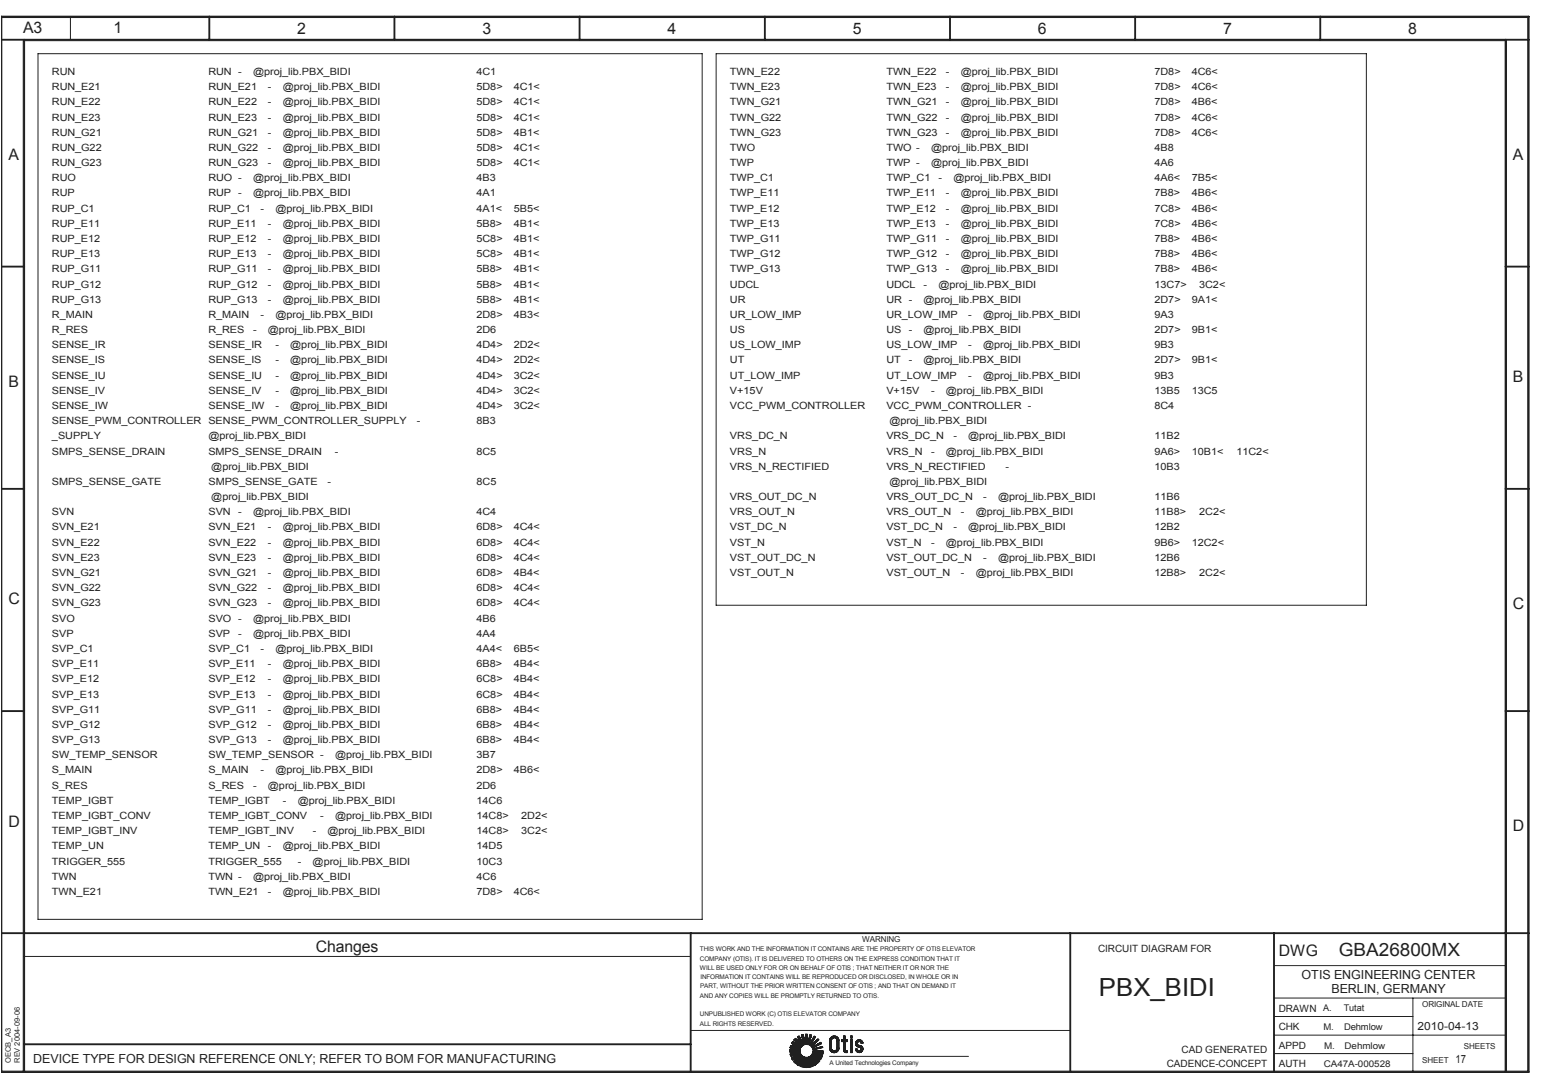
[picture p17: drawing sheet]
<svg xmlns="http://www.w3.org/2000/svg" width="297mm" height="210mm" viewBox="0 0 297 210" stroke-linecap="round" stroke-linejoin="round" font-family="sans-serif">
<defs><g id="words">
<text font-size="4.8" fill="#231f20" x="211.8" y="192">PBX_BIDI</text>
<text font-size="3.5" fill="#231f20" x="258.1" y="184.3">GBA26800MX</text>
<g font-size="3.1" fill="#231f20">
<text x="4.5" y="6.4">A3</text>
<text x="21.9" y="6.4">1</text>
<text x="57.3" y="6.6">2</text>
<text x="93" y="6.6">3</text>
<text x="128.7" y="6.6">4</text>
<text x="164.4" y="6.6">5</text>
<text x="200.1" y="6.6">6</text>
<text x="235.8" y="6.6">7</text>
<text x="271.5" y="6.6">8</text>
<text x="1.6" y="30.8">A</text>
<text x="291.6" y="30.8">A</text>
<text x="1.6" y="74.5">B</text>
<text x="291.6" y="73.7">B</text>
<text x="1.6" y="116.5">C</text>
<text x="291.6" y="117.4">C</text>
<text x="1.6" y="159.3">D</text>
<text x="291.6" y="160.2">D</text>
<text x="60.9" y="183.4">Changes</text>
<text x="246.5" y="184.3">DWG</text>
</g>
<g font-size="2.4" fill="#231f20">
<text x="250.9" y="188.8">OTIS ENGINEERING CENTER</text>
<text x="256.6" y="191.4">BERLIN, GERMANY</text>
<text x="6.4" y="204.8">DEVICE TYPE FOR DESIGN REFERENCE ONLY; REFER TO BOM FOR MANUFACTURING</text>
</g>
<g font-size="2.2" fill="#231f20">
<text x="273.2" y="198.6">2010-04-13</text>
<text x="280.5" y="204.8">17</text>
</g>
<g font-size="1.9" fill="#231f20">
<text x="10" y="14.4">RUN</text>
<text x="10" y="17.4">RUN_E21</text>
<text x="40.2" y="17.4">RUN_E21</text>
<text x="40.2" y="14.4">RUN -</text>
<text x="48.8" y="14.4">@proj_lib.PBX_BIDI</text>
<text x="51.6" y="17.4">-</text>
<text x="54.5" y="17.4">@proj_lib.PBX_BIDI</text>
<text x="91.8" y="17.4">5D8&gt;</text>
<text x="91.9" y="14.4">4C1</text>
<text x="99" y="17.4">4C1&lt;</text>
<text x="140.7" y="14.4">TWN_E22</text>
<text x="140.7" y="17.4">TWN_E23</text>
<text x="170.9" y="14.4">TWN_E22</text>
<text x="170.9" y="17.4">TWN_E23</text>
<text x="182.3" y="14.4">-</text>
<text x="182.3" y="17.4">-</text>
<text x="185.2" y="14.4">@proj_lib.PBX_BIDI</text>
<text x="185.2" y="17.4">@proj_lib.PBX_BIDI</text>
<text x="222.5" y="14.4">7D8&gt;</text>
<text x="222.5" y="17.4">7D8&gt;</text>
<text x="229.7" y="14.4">4C6&lt;</text>
<text x="229.7" y="17.4">4C6&lt;</text>
<text x="10" y="23.2">RUN_E23</text>
<text x="10" y="20.3">RUN_E22</text>
<text x="40.2" y="23.2">RUN_E23</text>
<text x="40.2" y="20.3">RUN_E22</text>
<text x="51.6" y="23.2">-</text>
<text x="51.6" y="20.3">-</text>
<text x="54.5" y="23.2">@proj_lib.PBX_BIDI</text>
<text x="54.5" y="20.3">@proj_lib.PBX_BIDI</text>
<text x="91.8" y="23.2">5D8&gt;</text>
<text x="91.8" y="20.3">5D8&gt;</text>
<text x="99" y="23.2">4C1&lt;</text>
<text x="99" y="20.3">4C1&lt;</text>
<text x="140.7" y="20.3">TWN_G21</text>
<text x="140.7" y="23.2">TWN_G22</text>
<text x="170.9" y="20.3">TWN_G21</text>
<text x="170.9" y="23.2">TWN_G22</text>
<text x="182.3" y="20.3">-</text>
<text x="182.3" y="23.2">-</text>
<text x="185.2" y="20.3">@proj_lib.PBX_BIDI</text>
<text x="185.2" y="23.2">@proj_lib.PBX_BIDI</text>
<text x="222.5" y="20.3">7D8&gt;</text>
<text x="222.5" y="23.2">7D8&gt;</text>
<text x="229.7" y="20.3">4B6&lt;</text>
<text x="229.7" y="23.2">4C6&lt;</text>
<text x="10" y="29.1">RUN_G22</text>
<text x="10" y="26.1">RUN_G21</text>
<text x="40.2" y="29.1">RUN_G22</text>
<text x="40.2" y="26.1">RUN_G21</text>
<text x="51.6" y="29.1">-</text>
<text x="51.6" y="26.1">-</text>
<text x="54.5" y="29.1">@proj_lib.PBX_BIDI</text>
<text x="54.5" y="26.1">@proj_lib.PBX_BIDI</text>
<text x="91.9" y="29.1">5D8&gt;</text>
<text x="91.9" y="26.1">5D8&gt;</text>
<text x="99" y="29.1">4C1&lt;</text>
<text x="99" y="26.1">4B1&lt;</text>
<text x="140.7" y="26.1">TWN_G23</text>
<text x="140.7" y="29.1">TWO</text>
<text x="170.9" y="26.1">TWN_G23</text>
<text x="170.9" y="29.1">TWO -</text>
<text x="179.5" y="29.1">@proj_lib.PBX_BIDI</text>
<text x="182.3" y="26.1">-</text>
<text x="185.2" y="26.1">@proj_lib.PBX_BIDI</text>
<text x="222.5" y="26.1">7D8&gt;</text>
<text x="222.5" y="29.1">4B8</text>
<text x="229.7" y="26.1">4C6&lt;</text>
<text x="10" y="32">RUN_G23</text>
<text x="10" y="34.9">RUO</text>
<text x="40.2" y="32">RUN_G23</text>
<text x="40.2" y="34.9">RUO -</text>
<text x="48.8" y="34.9">@proj_lib.PBX_BIDI</text>
<text x="51.6" y="32">-</text>
<text x="54.5" y="32">@proj_lib.PBX_BIDI</text>
<text x="91.9" y="32">5D8&gt;</text>
<text x="91.9" y="34.9">4B3</text>
<text x="99" y="32">4C1&lt;</text>
<text x="140.7" y="32">TWP</text>
<text x="140.7" y="34.9">TWP_C1</text>
<text x="170.9" y="34.9">TWP_C1</text>
<text x="170.9" y="32">TWP -</text>
<text x="179.5" y="32">@proj_lib.PBX_BIDI</text>
<text x="180.9" y="34.9">-</text>
<text x="183.8" y="34.9">@proj_lib.PBX_BIDI</text>
<text x="222.5" y="34.9">4A6&lt;</text>
<text x="222.5" y="32">4A6</text>
<text x="229.7" y="34.9">7B5&lt;</text>
<text x="10" y="37.9">RUP</text>
<text x="10" y="40.8">RUP_C1</text>
<text x="40.2" y="40.8">RUP_C1</text>
<text x="40.2" y="37.9">RUP</text>
<text x="45.9" y="37.9">-</text>
<text x="48.8" y="37.9">@proj_lib.PBX_BIDI</text>
<text x="50.2" y="40.8">-</text>
<text x="53.1" y="40.8">@proj_lib.PBX_BIDI</text>
<text x="91.8" y="40.8">4A1&lt;</text>
<text x="91.9" y="37.9">4A1</text>
<text x="99" y="40.8">5B5&lt;</text>
<text x="140.7" y="37.9">TWP_E11</text>
<text x="140.7" y="40.8">TWP_E12</text>
<text x="170.9" y="37.9">TWP_E11</text>
<text x="170.9" y="40.8">TWP_E12</text>
<text x="182.3" y="37.9">-</text>
<text x="182.3" y="40.8">-</text>
<text x="185.2" y="37.9">@proj_lib.PBX_BIDI</text>
<text x="185.2" y="40.8">@proj_lib.PBX_BIDI</text>
<text x="222.5" y="37.9">7B8&gt;</text>
<text x="222.5" y="40.8">7C8&gt;</text>
<text x="229.7" y="40.8">4B6&lt;</text>
<text x="229.7" y="37.9">4B6&lt;</text>
<text x="10" y="43.7">RUP_E11</text>
<text x="10" y="46.6">RUP_E12</text>
<text x="40.2" y="43.7">RUP_E11</text>
<text x="40.2" y="46.6">RUP_E12</text>
<text x="51.6" y="43.7">-</text>
<text x="51.6" y="46.6">-</text>
<text x="54.5" y="43.7">@proj_lib.PBX_BIDI</text>
<text x="54.5" y="46.6">@proj_lib.PBX_BIDI</text>
<text x="91.9" y="43.7">5B8&gt;</text>
<text x="91.9" y="46.6">5C8&gt;</text>
<text x="99" y="46.6">4B1&lt;</text>
<text x="99" y="43.7">4B1&lt;</text>
<text x="140.7" y="43.7">TWP_E13</text>
<text x="140.7" y="46.6">TWP_G11</text>
<text x="170.9" y="43.7">TWP_E13</text>
<text x="170.9" y="46.6">TWP_G11</text>
<text x="182.3" y="43.7">-</text>
<text x="182.3" y="46.6">-</text>
<text x="185.2" y="43.7">@proj_lib.PBX_BIDI</text>
<text x="185.2" y="46.6">@proj_lib.PBX_BIDI</text>
<text x="222.5" y="43.7">7C8&gt;</text>
<text x="222.5" y="46.6">7B8&gt;</text>
<text x="229.7" y="43.7">4B6&lt;</text>
<text x="229.7" y="46.6">4B6&lt;</text>
<text x="10" y="49.6">RUP_E13</text>
<text x="10" y="52.5">RUP_G11</text>
<text x="40.2" y="49.6">RUP_E13</text>
<text x="40.2" y="52.5">RUP_G11</text>
<text x="51.6" y="49.6">-</text>
<text x="51.7" y="52.5">-</text>
<text x="54.5" y="49.6">@proj_lib.PBX_BIDI</text>
<text x="54.5" y="52.5">@proj_lib.PBX_BIDI</text>
<text x="91.9" y="49.6">5C8&gt;</text>
<text x="91.9" y="52.5">5B8&gt;</text>
<text x="99" y="49.6">4B1&lt;</text>
<text x="99" y="52.5">4B1&lt;</text>
<text x="140.7" y="49.6">TWP_G12</text>
<text x="140.7" y="52.5">TWP_G13</text>
<text x="170.9" y="49.6">TWP_G12</text>
<text x="170.9" y="52.5">TWP_G13</text>
<text x="182.3" y="49.6">-</text>
<text x="182.3" y="52.5">-</text>
<text x="185.2" y="49.6">@proj_lib.PBX_BIDI</text>
<text x="185.2" y="52.5">@proj_lib.PBX_BIDI</text>
<text x="222.5" y="49.6">7B8&gt;</text>
<text x="222.5" y="52.5">7B8&gt;</text>
<text x="229.7" y="49.6">4B6&lt;</text>
<text x="229.7" y="52.5">4B6&lt;</text>
<text x="10" y="55.4">RUP_G12</text>
<text x="10" y="58.4">RUP_G13</text>
<text x="40.2" y="55.4">RUP_G12</text>
<text x="40.2" y="58.4">RUP_G13</text>
<text x="51.7" y="55.4">-</text>
<text x="51.7" y="58.4">-</text>
<text x="54.5" y="55.4">@proj_lib.PBX_BIDI</text>
<text x="54.5" y="58.4">@proj_lib.PBX_BIDI</text>
<text x="91.9" y="55.4">5B8&gt;</text>
<text x="91.9" y="58.4">5B8&gt;</text>
<text x="99" y="55.4">4B1&lt;</text>
<text x="99" y="58.4">4B1&lt;</text>
<text x="140.7" y="55.4">UDCL</text>
<text x="140.7" y="58.4">UR</text>
<text x="170.9" y="55.4">UDCL</text>
<text x="170.9" y="58.4">UR -</text>
<text x="178" y="55.4">-</text>
<text x="178" y="58.4">@proj_lib.PBX_BIDI</text>
<text x="180.9" y="55.4">@proj_lib.PBX_BIDI</text>
<text x="222.5" y="55.4">13C7&gt;</text>
<text x="222.5" y="58.4">2D7&gt;</text>
<text x="229.7" y="58.4">9A1&lt;</text>
<text x="231.2" y="55.4">3C2&lt;</text>
<text x="10" y="61.3">R_MAIN</text>
<text x="10" y="64.2">R_RES</text>
<text x="40.2" y="64.2">R_RES</text>
<text x="40.2" y="61.3">R_MAIN</text>
<text x="48.8" y="64.2">-</text>
<text x="50.2" y="61.3">-</text>
<text x="51.7" y="64.2">@proj_lib.PBX_BIDI</text>
<text x="53.1" y="61.3">@proj_lib.PBX_BIDI</text>
<text x="91.9" y="64.2">2D6</text>
<text x="91.9" y="61.3">2D8&gt;</text>
<text x="99" y="61.3">4B3&lt;</text>
<text x="140.7" y="61.3">UR_LOW_IMP</text>
<text x="140.7" y="64.2">US</text>
<text x="170.9" y="61.3">UR_LOW_IMP</text>
<text x="170.9" y="64.2">US</text>
<text x="175.2" y="64.2">-</text>
<text x="178" y="64.2">@proj_lib.PBX_BIDI</text>
<text x="186.6" y="61.3">-</text>
<text x="189.5" y="61.3">@proj_lib.PBX_BIDI</text>
<text x="222.5" y="61.3">9A3</text>
<text x="222.5" y="64.2">2D7&gt;</text>
<text x="229.7" y="64.2">9B1&lt;</text>
<text x="10" y="67.1">SENSE_IR</text>
<text x="10" y="70.1">SENSE_IS</text>
<text x="40.2" y="67.1">SENSE_IR</text>
<text x="40.2" y="70.1">SENSE_IS</text>
<text x="53.1" y="67.1">-</text>
<text x="53.1" y="70.1">-</text>
<text x="56" y="67.1">@proj_lib.PBX_BIDI</text>
<text x="56" y="70.1">@proj_lib.PBX_BIDI</text>
<text x="91.9" y="67.1">4D4&gt;</text>
<text x="91.9" y="70.1">4D4&gt;</text>
<text x="99" y="67.1">2D2&lt;</text>
<text x="99" y="70.1">2D2&lt;</text>
<text x="140.7" y="67.1">US_LOW_IMP</text>
<text x="140.7" y="70.1">UT</text>
<text x="170.9" y="67.1">US_LOW_IMP</text>
<text x="170.9" y="70.1">UT</text>
<text x="175.2" y="70.1">-</text>
<text x="178" y="70.1">@proj_lib.PBX_BIDI</text>
<text x="186.6" y="67.1">-</text>
<text x="189.5" y="67.1">@proj_lib.PBX_BIDI</text>
<text x="222.5" y="67.1">9B3</text>
<text x="222.5" y="70.1">2D7&gt;</text>
<text x="229.7" y="70.1">9B1&lt;</text>
<text x="10" y="73">SENSE_IU</text>
<text x="10" y="75.9">SENSE_IV</text>
<text x="40.2" y="73">SENSE_IU</text>
<text x="40.2" y="75.9">SENSE_IV</text>
<text x="53.1" y="73">-</text>
<text x="53.1" y="75.9">-</text>
<text x="56" y="73">@proj_lib.PBX_BIDI</text>
<text x="56" y="75.9">@proj_lib.PBX_BIDI</text>
<text x="91.9" y="73">4D4&gt;</text>
<text x="91.9" y="75.9">4D4&gt;</text>
<text x="99" y="73">3C2&lt;</text>
<text x="99" y="75.9">3C2&lt;</text>
<text x="140.7" y="73">UT_LOW_IMP</text>
<text x="140.7" y="75.9">V+15V</text>
<text x="170.9" y="75.9">V+15V</text>
<text x="170.9" y="73">UT_LOW_IMP</text>
<text x="179.5" y="75.9">-</text>
<text x="182.3" y="75.9">@proj_lib.PBX_BIDI</text>
<text x="186.6" y="73">-</text>
<text x="189.5" y="73">@proj_lib.PBX_BIDI</text>
<text x="222.5" y="75.9">13B5</text>
<text x="222.5" y="73">9B3</text>
<text x="229.7" y="75.9">13C5</text>
<text x="10" y="78.8">SENSE_IW</text>
<text x="10" y="81.8">SENSE_PWM_CONTROLLER SENSE_PWM_CONTROLLER_SUPPLY</text>
<text x="40.2" y="78.8">SENSE_IW</text>
<text x="53.1" y="78.8">-</text>
<text x="56" y="78.8">@proj_lib.PBX_BIDI</text>
<text x="80.4" y="81.8">-</text>
<text x="91.9" y="81.8">8B3</text>
<text x="91.9" y="78.8">4D4&gt;</text>
<text x="99" y="78.8">3C2&lt;</text>
<text x="140.7" y="78.8">VCC_PWM_CONTROLLER</text>
<text x="170.9" y="78.8">VCC_PWM_CONTROLLER -</text>
<text x="171.5" y="81.8">@proj_lib.PBX_BIDI</text>
<text x="222.5" y="78.8">8C4</text>
<text x="10" y="84.7">_SUPPLY</text>
<text x="10" y="87.6">SMPS_SENSE_DRAIN</text>
<text x="40.2" y="87.6">SMPS_SENSE_DRAIN</text>
<text x="40.2" y="84.7">@proj_lib.PBX_BIDI</text>
<text x="64.6" y="87.6">-</text>
<text x="91.9" y="87.6">8C5</text>
<text x="140.7" y="84.7">VRS_DC_N</text>
<text x="140.7" y="87.6">VRS_N</text>
<text x="170.9" y="84.7">VRS_DC_N</text>
<text x="170.9" y="87.6">VRS_N</text>
<text x="179.5" y="87.6">-</text>
<text x="182.3" y="87.6">@proj_lib.PBX_BIDI</text>
<text x="183.8" y="84.7">-</text>
<text x="186.6" y="84.7">@proj_lib.PBX_BIDI</text>
<text x="222.5" y="84.7">11B2</text>
<text x="222.5" y="87.6">9A6&gt;</text>
<text x="229.7" y="87.6">10B1&lt;</text>
<text x="238.3" y="87.6">11C2&lt;</text>
<text x="10" y="93.5">SMPS_SENSE_GATE</text>
<text x="40.2" y="93.5">SMPS_SENSE_GATE</text>
<text x="40.7" y="90.5">@proj_lib.PBX_BIDI</text>
<text x="63.1" y="93.5">-</text>
<text x="91.9" y="93.5">8C5</text>
<text x="140.7" y="90.5">VRS_N_RECTIFIED</text>
<text x="170.9" y="90.5">VRS_N_RECTIFIED</text>
<text x="171.5" y="93.5">@proj_lib.PBX_BIDI</text>
<text x="193.8" y="90.5">-</text>
<text x="222.5" y="90.5">10B3</text>
<text x="10" y="99.3">SVN</text>
<text x="40.2" y="99.3">SVN</text>
<text x="40.7" y="96.4">@proj_lib.PBX_BIDI</text>
<text x="45.9" y="99.3">-</text>
<text x="48.8" y="99.3">@proj_lib.PBX_BIDI</text>
<text x="91.9" y="99.3">4C4</text>
<text x="140.7" y="96.4">VRS_OUT_DC_N</text>
<text x="140.7" y="99.3">VRS_OUT_N</text>
<text x="170.9" y="96.4">VRS_OUT_DC_N</text>
<text x="170.9" y="99.3">VRS_OUT_N</text>
<text x="185.2" y="99.3">-</text>
<text x="188.1" y="99.3">@proj_lib.PBX_BIDI</text>
<text x="189.5" y="96.4">-</text>
<text x="192.4" y="96.4">@proj_lib.PBX_BIDI</text>
<text x="222.5" y="96.4">11B6</text>
<text x="222.5" y="99.3">11B8&gt;</text>
<text x="231.2" y="99.3">2C2&lt;</text>
<text x="10" y="102.2">SVN_E21</text>
<text x="10" y="105.2">SVN_E22</text>
<text x="40.2" y="102.2">SVN_E21</text>
<text x="40.2" y="105.2">SVN_E22</text>
<text x="51.7" y="102.2">-</text>
<text x="51.7" y="105.2">-</text>
<text x="54.5" y="102.2">@proj_lib.PBX_BIDI</text>
<text x="54.5" y="105.2">@proj_lib.PBX_BIDI</text>
<text x="91.9" y="102.2">6D8&gt;</text>
<text x="91.9" y="105.2">6D8&gt;</text>
<text x="99" y="102.2">4C4&lt;</text>
<text x="99" y="105.2">4C4&lt;</text>
<text x="140.7" y="102.2">VST_DC_N</text>
<text x="140.7" y="105.2">VST_N</text>
<text x="170.9" y="102.2">VST_DC_N</text>
<text x="170.9" y="105.2">VST_N</text>
<text x="179.5" y="105.2">-</text>
<text x="182.3" y="105.2">@proj_lib.PBX_BIDI</text>
<text x="183.8" y="102.2">-</text>
<text x="186.6" y="102.2">@proj_lib.PBX_BIDI</text>
<text x="222.5" y="102.2">12B2</text>
<text x="222.5" y="105.2">9B6&gt;</text>
<text x="229.7" y="105.2">12C2&lt;</text>
<text x="10" y="108.1">SVN_E23</text>
<text x="10" y="111">SVN_G21</text>
<text x="10" y="114">SVN_G22</text>
<text x="40.2" y="108.1">SVN_E23</text>
<text x="40.2" y="111">SVN_G21</text>
<text x="40.2" y="114">SVN_G22</text>
<text x="51.7" y="108.1">-</text>
<text x="51.7" y="111">-</text>
<text x="51.7" y="114">-</text>
<text x="54.5" y="108.1">@proj_lib.PBX_BIDI</text>
<text x="54.5" y="111">@proj_lib.PBX_BIDI</text>
<text x="54.5" y="114">@proj_lib.PBX_BIDI</text>
<text x="91.9" y="108.1">6D8&gt;</text>
<text x="91.9" y="111">6D8&gt;</text>
<text x="91.9" y="114">6D8&gt;</text>
<text x="99" y="108.1">4C4&lt;</text>
<text x="99" y="111">4B4&lt;</text>
<text x="99" y="114">4C4&lt;</text>
<text x="140.7" y="108.1">VST_OUT_DC_N</text>
<text x="140.7" y="111">VST_OUT_N</text>
<text x="170.9" y="108.1">VST_OUT_DC_N</text>
<text x="170.9" y="111">VST_OUT_N</text>
<text x="185.2" y="111">-</text>
<text x="188.1" y="111">@proj_lib.PBX_BIDI</text>
<text x="189.5" y="108.1">-</text>
<text x="192.4" y="108.1">@proj_lib.PBX_BIDI</text>
<text x="222.5" y="108.1">12B6</text>
<text x="222.5" y="111">12B8&gt;</text>
<text x="231.2" y="111">2C2&lt;</text>
<text x="10" y="116.9">SVN_G23</text>
<text x="10" y="119.8">SVO</text>
<text x="40.2" y="116.9">SVN_G23</text>
<text x="40.2" y="119.8">SVO -</text>
<text x="48.8" y="119.8">@proj_lib.PBX_BIDI</text>
<text x="51.7" y="116.9">-</text>
<text x="54.5" y="116.9">@proj_lib.PBX_BIDI</text>
<text x="91.9" y="116.9">6D8&gt;</text>
<text x="91.9" y="119.8">4B6</text>
<text x="99" y="116.9">4C4&lt;</text>
<text x="10" y="122.7">SVP</text>
<text x="10" y="125.7">SVP_C1</text>
<text x="40.2" y="125.7">SVP_C1</text>
<text x="40.2" y="122.7">SVP</text>
<text x="45.9" y="122.7">-</text>
<text x="48.8" y="122.7">@proj_lib.PBX_BIDI</text>
<text x="50.2" y="125.7">-</text>
<text x="53.1" y="125.7">@proj_lib.PBX_BIDI</text>
<text x="91.9" y="125.7">4A4&lt;</text>
<text x="91.9" y="122.7">4A4</text>
<text x="99" y="125.7">6B5&lt;</text>
<text x="10" y="128.6">SVP_E11</text>
<text x="10" y="131.5">SVP_E12</text>
<text x="40.2" y="128.6">SVP_E11</text>
<text x="40.2" y="131.5">SVP_E12</text>
<text x="51.7" y="128.6">-</text>
<text x="51.7" y="131.5">-</text>
<text x="54.5" y="128.6">@proj_lib.PBX_BIDI</text>
<text x="54.5" y="131.5">@proj_lib.PBX_BIDI</text>
<text x="91.9" y="128.6">6B8&gt;</text>
<text x="91.9" y="131.5">6C8&gt;</text>
<text x="99" y="131.5">4B4&lt;</text>
<text x="99" y="128.6">4B4&lt;</text>
<text x="10" y="134.5">SVP_E13</text>
<text x="10" y="137.4">SVP_G11</text>
<text x="40.2" y="134.5">SVP_E13</text>
<text x="40.2" y="137.4">SVP_G11</text>
<text x="51.7" y="134.5">-</text>
<text x="51.7" y="137.4">-</text>
<text x="54.5" y="134.5">@proj_lib.PBX_BIDI</text>
<text x="54.5" y="137.4">@proj_lib.PBX_BIDI</text>
<text x="91.9" y="134.5">6C8&gt;</text>
<text x="91.9" y="137.4">6B8&gt;</text>
<text x="99" y="134.5">4B4&lt;</text>
<text x="99" y="137.4">4B4&lt;</text>
<text x="10" y="140.3">SVP_G12</text>
<text x="10" y="143.2">SVP_G13</text>
<text x="40.2" y="140.3">SVP_G12</text>
<text x="40.2" y="143.2">SVP_G13</text>
<text x="51.7" y="140.3">-</text>
<text x="51.7" y="143.2">-</text>
<text x="54.5" y="140.3">@proj_lib.PBX_BIDI</text>
<text x="54.5" y="143.2">@proj_lib.PBX_BIDI</text>
<text x="91.9" y="140.3">6B8&gt;</text>
<text x="91.9" y="143.2">6B8&gt;</text>
<text x="99" y="140.3">4B4&lt;</text>
<text x="99" y="143.2">4B4&lt;</text>
<text x="10" y="149.1">S_MAIN</text>
<text x="10" y="146.2">SW_TEMP_SENSOR</text>
<text x="40.2" y="146.2">SW_TEMP_SENSOR -</text>
<text x="40.2" y="149.1">S_MAIN</text>
<text x="50.2" y="149.1">-</text>
<text x="53.1" y="149.1">@proj_lib.PBX_BIDI</text>
<text x="64.6" y="146.2">@proj_lib.PBX_BIDI</text>
<text x="91.9" y="146.2">3B7</text>
<text x="91.9" y="149.1">2D8&gt;</text>
<text x="99" y="149.1">4B6&lt;</text>
<text x="10" y="154.9">TEMP_IGBT</text>
<text x="10" y="152">S_RES</text>
<text x="40.2" y="152">S_RES</text>
<text x="40.2" y="154.9">TEMP_IGBT</text>
<text x="48.8" y="152">-</text>
<text x="51.7" y="152">@proj_lib.PBX_BIDI</text>
<text x="54.5" y="154.9">-</text>
<text x="57.4" y="154.9">@proj_lib.PBX_BIDI</text>
<text x="91.9" y="152">2D6</text>
<text x="91.9" y="154.9">14C6</text>
<text x="10" y="160.8">TEMP_IGBT_INV</text>
<text x="10" y="157.8">TEMP_IGBT_CONV</text>
<text x="40.2" y="157.8">TEMP_IGBT_CONV</text>
<text x="40.2" y="160.8">TEMP_IGBT_INV</text>
<text x="60.3" y="160.8">-</text>
<text x="61.7" y="157.8">-</text>
<text x="63.1" y="160.8">@proj_lib.PBX_BIDI</text>
<text x="64.6" y="157.8">@proj_lib.PBX_BIDI</text>
<text x="91.9" y="157.8">14C8&gt;</text>
<text x="91.9" y="160.8">14C8&gt;</text>
<text x="100.5" y="160.8">3C2&lt;</text>
<text x="100.5" y="157.8">2D2&lt;</text>
<text x="10" y="166.6">TRIGGER_555</text>
<text x="10" y="163.7">TEMP_UN</text>
<text x="40.2" y="163.7">TEMP_UN</text>
<text x="40.2" y="166.6">TRIGGER_555</text>
<text x="51.7" y="163.7">-</text>
<text x="54.5" y="163.7">@proj_lib.PBX_BIDI</text>
<text x="57.4" y="166.6">-</text>
<text x="60.3" y="166.6">@proj_lib.PBX_BIDI</text>
<text x="91.9" y="163.7">14D5</text>
<text x="91.9" y="166.6">10C3</text>
<text x="10" y="172.5">TWN_E21</text>
<text x="10" y="169.6">TWN</text>
<text x="40.2" y="172.5">TWN_E21</text>
<text x="40.2" y="169.6">TWN -</text>
<text x="48.8" y="169.6">@proj_lib.PBX_BIDI</text>
<text x="51.7" y="172.5">-</text>
<text x="54.5" y="172.5">@proj_lib.PBX_BIDI</text>
<text x="91.9" y="172.5">7D8&gt;</text>
<text x="91.9" y="169.6">4C6</text>
<text x="99" y="172.5">4C6&lt;</text>
<text x="211.7" y="183.4">CIRCUIT DIAGRAM FOR</text>
<text x="246.5" y="195">DRAWN</text>
<text x="227.7" y="203">CAD GENERATED</text>
<text x="246.5" y="202.2">APPD</text>
<text x="246.5" y="198.6">CHK</text>
<text x="224.9" y="205.7">CADENCE-CONCEPT</text>
<text x="246.5" y="205.7">AUTH</text>
</g>
<g font-size="1.8" fill="#231f20">
<text x="255.1" y="194.9">A.</text>
<text x="259" y="194.9">Tutat</text>
<text x="255.1" y="198.6">M.</text>
<text x="255.2" y="202.1">M.</text>
<text x="259.1" y="198.6">Dehmlow</text>
<text x="259.2" y="202.1">Dehmlow</text>
<text x="255.2" y="205.7">CA47A-000528</text>
</g>
<g font-size="1.6" fill="#231f20">
<text x="166.2" y="181.6">WARNING</text>
<text x="274.1" y="194.1">ORIGINAL DATE</text>
<text x="282.2" y="202.2">SHEETS</text>
<text x="274.1" y="204.8">SHEET</text>
</g>
<g font-size="1.4" fill="#231f20">
<text x="2.1" y="204.9" transform="rotate(-90 2.1 204.9)">OECB_A3</text>
<text x="3.9" y="204.9" transform="rotate(-90 3.9 204.9)">REV 2004-09-06</text>
</g>
<g font-size="1.2" fill="#231f20">
<text x="134.9" y="185.2">COMPANY (OTIS). IT IS DELIVERED TO OTHERS ON THE EXPRESS CONDITION THAT IT</text>
<text x="134.9" y="183.4">THIS WORK AND THE INFORMATION IT CONTAINS ARE THE PROPERTY OF OTIS ELEVATOR</text>
<text x="134.9" y="187">WILL BE USED ONLY FOR OR ON BEHALF OF OTIS ; THAT NEITHER IT OR NOR THE</text>
<text x="134.9" y="190.5">PART, WITHOUT THE PRIOR WRITTEN CONSENT OF OTIS ; AND THAT ON DEMAND IT</text>
<text x="135" y="188.8">INFORMATION IT CONTAINS WILL BE REPRODUCED OR DISCLOSED, IN WHOLE OR IN</text>
<text x="134.9" y="197.7">ALL RIGHTS RESERVED.</text>
<text x="134.9" y="192.3">AND ANY COPIES WILL BE PROMPTLY RETURNED TO OTIS.</text>
<text x="134.9" y="195.9">UNPUBLISHED WORK (C) OTIS ELEVATOR COMPANY</text>
<text x="159.9" y="205.4">A United Technologies Company</text>
</g>
</g></defs>
<g fill="none" stroke="#231f20" stroke-width=".36">
<path d="M.2 3.2h294.5v203.4h-294.5zM.2 7.7h294.5M4.7 7.7v198.9M40.3 3.2v4.5M76 3.2v4.5M111.7 3.2v4.5M147.4 3.2v4.5M183.1 3.2v4.5M218.8 3.2v4.5M254.5 3.2v4.5M290.2 7.7v198.9M.2 51.4h4.5"/>
<path d="M290.2 51.4h4.5M.2 94.2h4.5M290.2 94.2h4.5M.2 137.1h4.5M290.2 137.1h4.5M.2 179.9h294.5M133.1 179.9v26.7M206.3 179.9v26.7M245.6 179.9v26.7M4.7 201.3h128.4"/>
</g>
<g fill="none" stroke="#231f20" stroke-width=".19">
<path d="M.4 3.4h294.1v203.1h-294.1zM7.3 10.3h128v166.9h-128zM13.6 3.2v4.5M138 10.3h125.4v106.4h-125.4zM4.7 184.4h128.4M133.1 198.6h73.2M153.7 199.9h.5M153.8 199.9h.4M153.8 200h.5M153.8 199.8h.3M154 199.7h.1M154.1 199.8h-.4l.9 1.6-1.3-1.3"/>
<path d="M154.5 199.5h.4M154.5 199.6h.4M154.6 199.7h.3M154.6 199.8h.3M154.6 199.9h.3M154.6 199.4h.2l.5 1.8v-1.9l.3 .1v1.9M154.6 200h.3M154.9 199.5h-.4l.4 1.8-.9-1.6M155.3 199.8h.3M155.3 199.7h.3M155.3 199.4h.3M155.3 199.5h.3"/>
<path d="M155.3 199.6h.3M155.3 199.9h.3M155.3 200h.3M156 200h.3M156 199.8h.3M156 199.9h.3M156 199.7h.3M156 199.7h.4M156.1 199.5h.3l-.5 1.9M156.1 199.5h.3M156.1 199.6h.3M156.3 199.4h-.2l-.4 1.9"/>
<path d="M156.8 200h.3M156.8 199.9h.3M156.9 199.8h.3l-1.1 1.7M156.9 199.8h.2M156.9 199.7l-.9 1.7h.2M157.2 199.9h-.3M160.1 200l1.4 .1M160.1 200v.1M160.2 200h-.1M160.2 199.9h1.2M160.3 199.8h.9l.2 .1M160.4 199.8h.8"/>
<path d="M160.5 199.7v.1M160.6 199.7h.4M161.1 199.7v.1M161.3 199.8l-1.1 .1h1.2M161.4 199.9h.1M161.4 199.9v.1M162.6 199.7v2.7h.4v-2.7M162.6 199.7v2.7M162.7 199.7v2.7M162.8 199.7v2.7M162.9 199.7v2.7M163.9 199.7v.4"/>
<path d="M164 199.7v.4M164.1 199.7v.4M164.2 199.7v.4M164.3 199.7v.4M245.6 199.5h44.6M245.6 192.4h44.6M245.6 186.1h44.6M245.6 195.9h26.7M272.3 192.4v14.2M4.5 206.6v-198.8h285.9v198.8M152.2 202.7h2M152.2 202.8h2.1"/>
<path d="M152.2 202.3h2M152.2 202.3h2.1M152.2 202.4h2M152.2 202.5h2M152.2 202.6h2M152.3 201.9h2.1M152.3 201.9h1.5M152.3 201.8h1.4M152.3 203.3h2.1M152.3 203.2h2.1M152.3 201.7h.9M152.3 201.8h1.2"/>
<path d="M152.3 203.3h2.2M152.3 203.4h1.1M152.3 203.4h.9M152.4 201.6h.6M152.4 201.6h.3M152.4 203.5h.3M152.4 203.6h.2M152.4 203.6l1.3-.3-1.2 .6h1.1M152.5 202h1.8M152.5 201.1l1.5 .8-1.6-.4M152.6 201.1h.8M152.6 203.1h1.7"/>
<path d="M152.6 201h.6M152.6 201h.7M152.6 204.1h.7M152.6 204h.8M152.7 201h.4M152.7 204.2h.5M152.7 201.2h.8M152.7 204.1h.5M152.7 200.9h.3M152.7 204.2h.4M152.7 203.9h5.7M152.8 200.8h.1"/>
<path d="M152.8 201.2l.9 .1M152.8 203.8h5.6M152.8 204.4l1-.6-.8 .9h.7M152.8 202.1h1.5M152.8 203h1.5M152.9 203.8h2.3M152.9 201.3h.8M152.9 204.3h-.1M153 201.3h.8M153 203h1.3M153 201.4h.9M153 203.7h1.9"/>
<path d="M153.1 200.4h.5M153.1 204.7h.6M153.1 203.4l-.7 .1M153.1 204.6h.7M153.1 203.6h1.8M153.1 200.5h.6M153.1 200.3h.4M153.1 203.6h1.7M153.1 202.2h1.2M153.1 204.8h.5M153.1 202.9h1.2M153.2 200.3h.3"/>
<path d="M153.2 201.4h.8M153.2 200.6h.6M153.2 204.5h.7M153.2 204.8h.4M153.2 204.5h.8M153.2 200.2h.2M153.2 201.5h.9M153.2 204.4h.8M153.3 202.9h1M153.3 201.5h.8M153.3 200.2h.1M153.3 204.9h.2"/>
<path d="M153.3 203.6h1.4M153.3 200.7h.5M153.3 204.4h4.7M153.3 200.7h.6M153.3 204.9h.1M153.3 204.3h4.6M153.3 203.5h1.4M153.3 202.2h1M153.4 201.6h1.3M153.4 200.8h.6M153.4 203.5h1.2M153.4 204.2h4.4"/>
<path d="M153.4 205l.7-.7-.5 .9M153.4 200.8l.7 .1M153.4 204.2h4.3M153.4 201.6h1.2M153.5 204h-.9M153.5 200.9h.6M153.5 204.1h4.2M153.5 203.4h1M153.6 201h.6M153.6 204.1h4M153.6 201h.7M153.6 201.7h1"/>
<path d="M153.6 203.4h.9M153.6 204h4M153.6 202.3h.7M153.7 201h.6M153.7 200.5l-.7-.1 1.3 1.2-1.5-.8M153.7 202.8l-1.4 .3h2M153.7 205.2h.6M153.7 205.1h.6M153.7 201.8h.8M153.7 201.1h.6M153.7 203.9h4.7M153.8 201.2h.6"/>
<path d="M153.8 204.9h.7M153.8 205.3h.4M153.8 205.3h.3M153.8 204.8h3.4M153.8 200.1h.5M153.8 201.8h.6M153.9 201.2l2 .1M153.9 200.1h.4M153.9 201.9h.5M153.9 204.5l-.8 .1M153.9 204.8h.6M153.9 200.2h.4"/>
<path d="M154 200.3h.4M154 200.2h.3M154 201.3h1.9M154 204.7h3.1M154 204.6h3.1M154 205.4l.6-.7-.3 .9h.6M154 201.3h1.2M154 204.5h4M154 201.4h1M154 200.4h.5M154 200.4h.4M154.1 200.4l.4 .1"/>
<path d="M154.1 204.4h3.9M154.1 201.4h.8M154.1 200.5h.4M154.1 201.5h.7M154.1 200.6h.5M154.2 201.5h.5M154.2 200.7h.4M154.3 200.8h.3M154.3 200.8l.4 .1M154.3 200.8h.4M154.3 201h.4M154.3 202h-2l1.5 .3"/>
<path d="M154.3 200.9h.4M154.3 205.5h.6M154.4 201h.4M154.4 205l-.7 .1M154.4 205.5h.5M154.4 201.1h.5M154.4 204.9l-.6 .1M154.4 205.3h.6M154.5 205.2h.5M154.5 201.2h1.1M154.5 205.1h.6M154.5 205.6h.4"/>
<path d="M154.5 204.9l2.8 .1M154.6 204.8l2.6 .1M154.6 204.9h2.6M154.6 204.8h2.5M154.6 205.7h.3M154.6 200.1h.4M154.7 200.1h.3M154.7 200.2h.3M154.7 200.3h.3M154.7 200.3h.4M154.7 200.4h.4M154.8 200.6h.3"/>
<path d="M154.8 200.5h.3M154.8 200.7h.3M154.8 200.8h.4M154.9 200.8h.3M154.9 200.9h.3M154.9 201h.3M154.9 201h.7M154.9 205.7l.2-.8v.9M154.9 201.1h.7M155 205.4h-.6M155.1 205.4h.6M155.1 205.3h.6"/>
<path d="M155.1 205.7h.6M155.1 205.1h1.3M155.1 205.2h.6M155.1 205.5h.6M155.1 205.1h.6M155.1 205.6h.6M155.3 200.8h.3M155.3 200.3h.3M155.3 200.4h.3M155.3 201h.3M155.3 200.2h.3M155.3 200.7h.3"/>
<path d="M155.3 200.9h.3M155.3 200.1h.3M155.3 200.6h.3M155.3 200.5h.3M155.3 205.8h.3M155.6 201.3h.3M155.7 201.2h.2M155.7 201.2h.3M155.7 201.1h.3M155.7 201h.3M155.8 200.8h.2M155.8 201h.2"/>
<path d="M155.8 200.9h.2M155.8 200.7h.2M155.8 205.1h.6M155.8 200.6h.3M155.8 205.2l.7 .1M155.8 205.2h.6M155.8 200.7h.3M155.8 200.5h.3M155.9 200.4h.3M155.9 205.3h.6M155.9 200.4h.2M155.9 200.3h.3"/>
<path d="M155.9 205.4h.6M156 200.2h.2M156 200.1h.2M156 205.5h.5M156 205.5h.6M156 203.7h2.4M156 205.7h.3M156 205.6h.5M156 205.6h.4M156 200.1h.3M156 201.4h.2M156 205.7l-.3-.7v.8"/>
<path d="M156 201.3h.3M156 203.6h2.4M156.1 201.5h.1M156.1 203.6h2.4M156.1 201.2h.3M156.2 201.1h.2M156.2 201h.3M156.2 201h.2M156.3 201h.2M156.3 200.9h.2M156.3 203.5h2.1M156.3 200.8h.3"/>
<path d="M156.3 203.5h2M156.3 201.2l-.3 .1M156.4 201.7h.1M156.4 201.5h.3M156.4 203.4h1.7M156.4 203.4h1.8M156.4 205l-1.9 .1M156.4 200.7h.3M156.4 201.4h.3M156.5 205l.8 .1M156.5 200.5h.3M156.5 203.3h2.1"/>
<path d="M156.5 201.9h.3M156.5 200.4h.3M156.5 203.2h2.1M156.6 200.4h.3M156.6 201.3h.3M156.6 203.1h2M156.6 200.3h.3M156.6 205.2h.7M156.6 205.1h.7M156.6 203h2M156.6 201.8h.3M156.6 201.6h-.3"/>
<path d="M156.6 205.2h.6M156.7 202.9h1.9M156.7 200.2h.2M156.7 200.7h-.3M156.7 200.2h.3M156.7 202.3h.3M156.7 202.3h.4M156.7 202.7h2M156.7 201.2h.3M156.7 205.3h.4M156.7 202.6h2M156.7 202.5h2"/>
<path d="M156.7 201.9l-.1 .1M156.7 201.2h.4M156.7 200.6h-.3M156.7 200.1h.3M156.8 200.1h.3M156.8 201.4h-.3M156.8 205.5l-.4-.6 .2 .7M156.8 202.2h.7M156.9 201h.3M156.9 205.4h-.1M156.9 201h.4M156.9 201.2l-.3 .1"/>
<path d="M157 200.9h.3M157 200.1h-.3M157.1 201.8h-.4M157.1 200.8h.3M157.1 204.7h-3.2M157.1 201.1h-.3M157.1 200.8h.4M157.1 204.6h.8M157.2 201.5h.4M157.2 204.7h.7M157.2 201.5h.5M157.2 204.7h.6"/>
<path d="M157.2 201h-.3M157.2 201.7h-.4M157.2 200.7h.4M157.3 201.4h.4M157.3 204.8h.5M157.3 204.8h.4M157.4 200.8l-.4 .1M157.4 201.6h-.5M157.4 204.8h.3M157.5 204.9h.1M157.5 201.3h.5M157.5 200.4h.3l-1.4 1.4"/>
<path d="M157.5 200.4h.3M157.5 200.7h-.3M157.5 201.3h.6M157.5 201.6h-.5M157.5 200.3h.3M157.5 205l-.5-.5 .3 .6h-.8M157.6 200.3h.1M157.7 200.2l-1.4 1.4h.3M157.7 200.6h-.4M157.7 204h.6M157.7 201.2h.6M157.7 204.1h.6"/>
<path d="M157.7 200.5h-.4M157.8 201.9h.8l-1.9 .4h.2M157.8 201.2h.6l-1.8 .8M157.8 200.4l-.4 .1M157.8 201.1h.6M157.8 204.1h.4M157.8 202.1h-.9M157.9 201.4h-.6M157.9 201.9h.7M157.9 203.3l.6 .3h-2.3M158 204.2h.2M158 201h.3"/>
<path d="M158 201.8h.6M158.1 201h.1M158.1 202h-.9M158.2 201.8h.4M158.2 204.2l-.7-.2 .5 .5h-4M158.2 201.2l-.6 .1M158.2 200.9l-1.7 1h.4M158.4 204h-4.8M158.4 201.7h.2l-1.9 .5h.7M158.4 201.9l-.9 .1M158.4 203.7l-2.6 .1M158.6 203.3h-2.2"/>
<path d="M158.7 202.8h-2M159.9 200.4v1.8M159.9 200.6h.4v1.4h-.4M159.9 203.6h26.8M159.9 200.5h.4M159.9 202.1h.4M159.9 200.4h.1M159.9 202.3l.2 .2M159.9 200.3v.1M159.9 200.6v1.4M159.9 202.2v.1M159.9 200.3h.5"/>
<path d="M159.9 200.4h.4M159.9 202.3h.5M159.9 202.2h.4M160 200.2l-.1 .1M160 200.6v1.4M160 200.2h.4M160 202.4h.4M160 202.5h.5M160.1 200.1l-.1 .1h.4M160.1 200.1h.1M160.1 202.5h.1M160.1 200.1h.5"/>
<path d="M160.1 202.5h.5M160.1 202.5v.1M160.1 200.1h1.4M160.1 200.6v1.4M160.1 202.5h1.4M160.1 202.6h.1M160.1 202.6h1.4M160.2 200.6v1.4M160.2 202.7h1.2h-1.1M160.4 200.3h-.5M160.4 202.8h.1M160.4 202.4h-.4"/>
<path d="M160.5 202.8h.6M160.6 200.1h-.6M160.6 202.9h.1M161 202.9h.1M161 200.1h.6M161 202.5h.6M161.1 202.5h.5M161.2 200.2h.4M161.2 202.4h.4M161.2 202.8h.1M161.2 200.3h.5M161.3 200.3h.4"/>
<path d="M161.3 202.3h.4M161.3 200.4h.4M161.3 202.2h.4M161.3 200.4l.4 .1M161.3 200.5h.4M161.3 202.1h.4M161.4 200.6v1.4M161.5 202.6l-1.3 .1M161.5 200.6v1.4M161.5 200.1l.2 .2M161.5 202.5l-.3 .3h-.8l-.2-.1M161.6 202.5h.1"/>
<path d="M161.6 202.5h-.1M161.6 200.6v1.4M161.6 200.2h.1M161.7 200.4h.1M161.7 202.3l-.1 .2M161.7 200.3v.1M161.7 200.6v1.4M161.7 202.2v.1M161.7 200.4v1.8M161.7 200.6h-.4v1.4h.4M162.2 200.4h1.1M162.2 200.7h1.1"/>
<path d="M162.2 200.8h1.1M162.2 200.6h1.1M162.2 200.5h1.1M162.6 202.4h.4M162.6 202.5h.4M162.6 202.6h.7M162.6 202.5h.7M162.7 202.7h.6M162.8 202.8h.5M162.9 202.9h.4M163.9 200.4v2.5M164 200.4v2.5"/>
<path d="M164.1 200.4v2.5M164.2 200.4v2.5M164.3 200.4v2.5M164.9 201h.4M164.9 202.3h.4M164.9 201.2h.4M164.9 201.3h.4M164.9 201.1h.4M164.9 202.2h.4M164.9 201.4h.5M164.9 200.9h.5M164.9 202.4h.5"/>
<path d="M164.9 202.5h.5M165 201.5h.9M165 200.8h.4M165 201.5h.7M165 202.5h.4M165 200.7h1.2M165 200.8h1.2M165 201.6h1M165 202.6h1.2M165 202.5h1.2M165.1 202.6h1.1M165.1 201.6h1"/>
<path d="M165.1 200.7h1.1M165.1 200.6h1M165.1 202.7h1M165.2 202.7h.9M165.2 201.7h1M165.2 200.5h.8M165.2 202.8h.8M165.3 201.8h.9M165.3 200.5h.7M165.4 202.9h.5M165.4 200.8l-.5 .1M165.4 201.8h.9"/>
<path d="M165.6 200.4h.1M165.8 200.8h.5M165.8 201.9h.5M165.8 202.5h.5M165.8 200.8l.5 .1M165.9 201.9h.4M165.9 202.5h.4M165.9 200.9h.4M165.9 202.4h.4M166 201h.3M166 202h.3M166 201.1h.3"/>
<path d="M166 202.3h.3M166 202.1h.3M166 202.2h.3M166.3 202.3l-.3 .1M245.6 203.1h26.7"/>
</g>
<use href="#words"/>
</svg>
